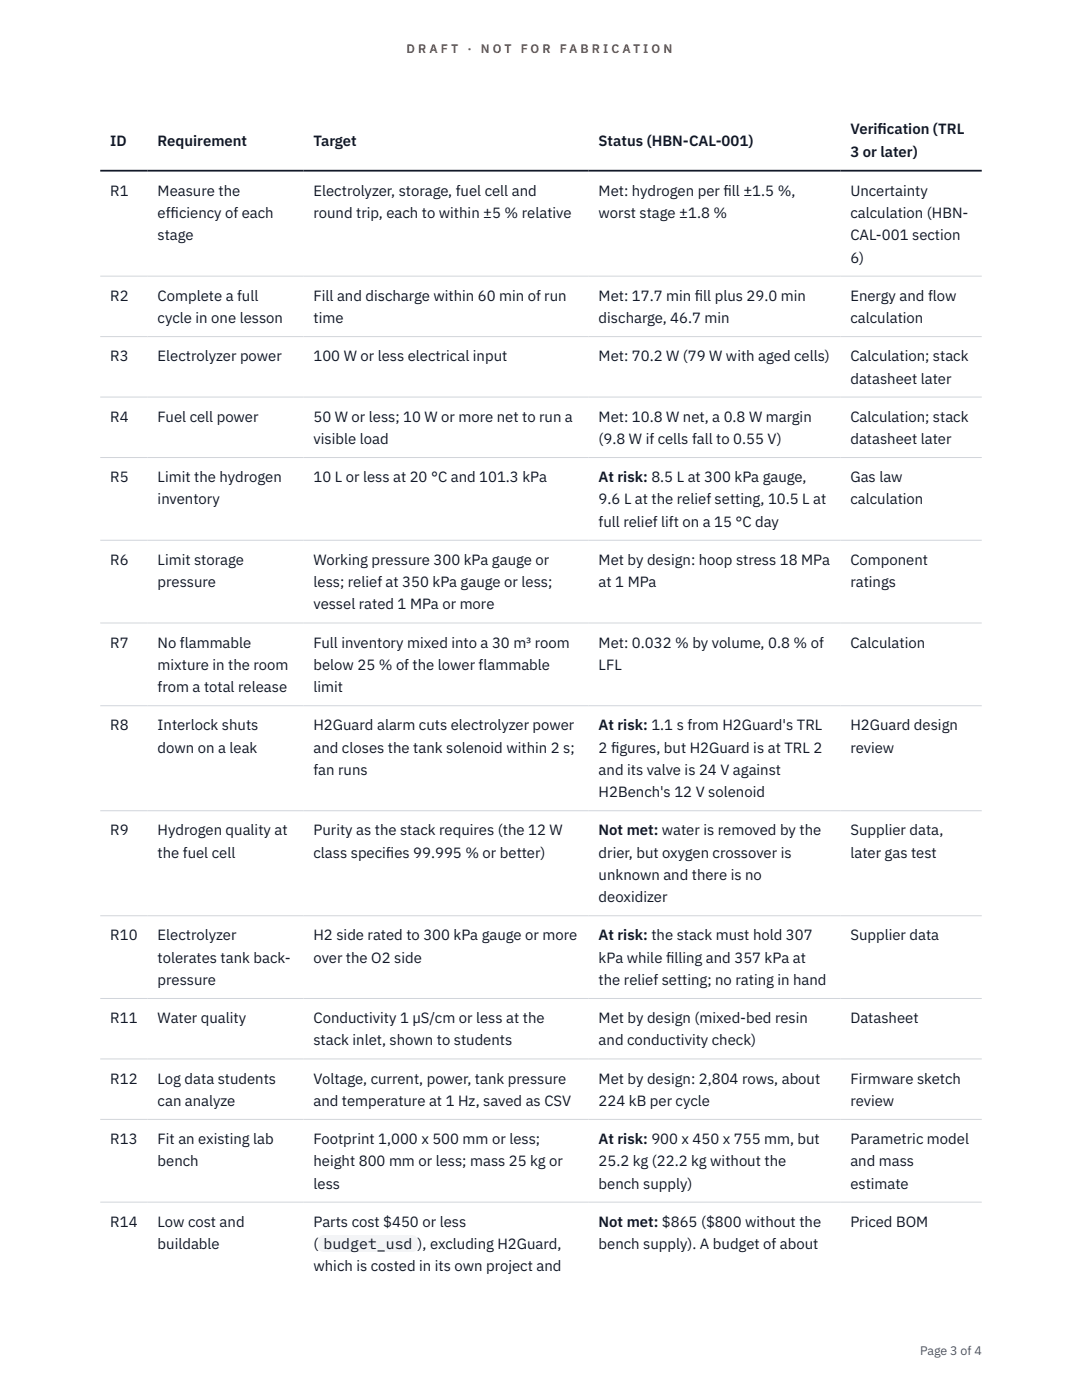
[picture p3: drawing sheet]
<svg xmlns="http://www.w3.org/2000/svg" width="216mm" height="279mm" viewBox="0 0 216 279" stroke-linecap="round" stroke-linejoin="round" font-family="sans-serif">
<defs><g id="words">
<g font-size="3" fill="#111827">
<text x="22" y="29.1">ID</text>
<text x="31.5" y="29.1">Requirement</text>
<text x="62.6" y="29.1">Target</text>
<text x="119.5" y="29.1">Status (HBN-CAL-001)</text>
<text x="169.7" y="26.8">Verif</text>
<text x="175.1" y="26.8">ication (TRL</text>
<text x="169.7" y="31.3">3 or later)</text>
<text x="22" y="39.1">R1</text>
<text x="31.5" y="39.1">Measure the</text>
<text x="62.6" y="39.1">Electrolyzer, storage, fuel cell and</text>
<text x="119.5" y="39.1">Met: hydrogen per f</text>
<text x="144.4" y="39.1">ill ±1.5 %,</text>
<text x="169.7" y="39.1">Uncertainty</text>
<text x="31.5" y="43.5">eff</text>
<text x="31.5" y="48">stage</text>
<text x="34" y="43.5">iciency of each</text>
<text x="62.6" y="43.5">round trip, each to within ±5 % relative</text>
<text x="119.5" y="43.5">worst stage ±1.8 %</text>
<text x="169.7" y="43.5">calculation (HBN-</text>
<text x="169.7" y="48">CAL-001 section</text>
<text x="169.7" y="52.4">6)</text>
<text x="22" y="60">R2</text>
<text x="31.5" y="60">Complete a full</text>
<text x="31.5" y="64.5">cycle in one lesson</text>
<text x="62.6" y="60">Fill and discharge within 60 min of run</text>
<text x="62.6" y="64.5">time</text>
<text x="119.5" y="60">Met: 17.7 min f</text>
<text x="119.5" y="64.5">discharge, 46.7 min</text>
<text x="138.6" y="60">ill plus 29.0 min</text>
<text x="169.7" y="60">Energy and flow</text>
<text x="169.7" y="64.5">calculation</text>
<text x="22" y="72.1">R3</text>
<text x="31.5" y="72.1">Electrolyzer power</text>
<text x="62.6" y="72.1">100 W or less electrical input</text>
<text x="119.5" y="72.1">Met: 70.2 W (79 W with aged cells)</text>
<text x="169.7" y="72.1">Calculation; stack</text>
<text x="169.7" y="76.5">datasheet later</text>
<text x="22" y="84.2">R4</text>
<text x="31.5" y="84.2">Fuel cell power</text>
<text x="62.6" y="84.2">50 W or less; 10 W or more net to run a</text>
<text x="62.6" y="88.6">visible load</text>
<text x="119.5" y="84.2">Met: 10.8 W net, a 0.8 W margin</text>
<text x="119.5" y="88.6">(9.8 W if cells fall to 0.55 V)</text>
<text x="169.7" y="84.2">Calculation; stack</text>
<text x="169.7" y="88.6">datasheet later</text>
<text x="22" y="96.2">R5</text>
<text x="31.5" y="96.2">Limit the hydrogen</text>
<text x="31.5" y="100.7">inventory</text>
<text x="62.6" y="96.2">10 L or less at 20 °C and 101.3 kPa</text>
<text x="119.5" y="96.2">At risk: 8.5 L at 300 kPa gauge,</text>
<text x="119.5" y="100.7">9.6 L at the relief setting, 10.5 L at</text>
<text x="169.7" y="96.2">Gas law</text>
<text x="169.7" y="100.7">calculation</text>
<text x="119.5" y="105.1">full relief lift on a 15 °C day</text>
<text x="22" y="112.7">R6</text>
<text x="31.5" y="112.7">Limit storage</text>
<text x="62.6" y="112.7">Working pressure 300 kPa gauge or</text>
<text x="119.5" y="112.7">Met by design: hoop stress 18 MPa</text>
<text x="169.7" y="112.7">Component</text>
<text x="31.5" y="117.2">pressure</text>
<text x="62.6" y="117.2">less; relief at 350 kPa gauge or less;</text>
<text x="119.5" y="117.2">at 1 MPa</text>
<text x="169.7" y="117.2">ratings</text>
<text x="62.6" y="121.6">vessel rated 1 MPa or more</text>
<text x="22" y="129.3">R7</text>
<text x="31.5" y="129.3">No flammable</text>
<text x="62.6" y="129.3">Full inventory mixed into a 30 m³ room</text>
<text x="119.5" y="129.3">Met: 0.032 % by volume, 0.8 % of</text>
<text x="169.7" y="129.3">Calculation</text>
<text x="31.5" y="133.7">mixture in the room</text>
<text x="62.6" y="133.7">below 25 % of the lower flammable</text>
<text x="119.5" y="133.7">LFL</text>
<text x="31.5" y="138.1">from a total release</text>
<text x="62.6" y="138.1">limit</text>
<text x="22" y="145.8">R8</text>
<text x="31.5" y="145.8">Interlock shuts</text>
<text x="62.6" y="145.8">H2Guard alarm cuts electrolyzer power</text>
<text x="119.5" y="145.8">At risk: 1.1 s from H2Guard's TRL</text>
<text x="169.7" y="145.8">H2Guard design</text>
<text x="31.5" y="150.2">down on a leak</text>
<text x="62.6" y="150.2">and closes the tank solenoid within 2 s;</text>
<text x="62.6" y="154.7">fan runs</text>
<text x="119.5" y="150.2">2 f</text>
<text x="119.5" y="154.7">and its valve is 24 V against</text>
<text x="121.9" y="150.2">igures, but H2Guard is at TRL 2</text>
<text x="169.7" y="150.2">review</text>
<text x="119.5" y="159.1">H2Bench's 12 V solenoid</text>
<text x="22" y="166.7">R9</text>
<text x="31.5" y="166.7">Hydrogen quality at</text>
<text x="62.6" y="166.7">Purity as the stack requires (the 12 W</text>
<text x="119.5" y="166.7">Not met: water is removed by the</text>
<text x="169.7" y="166.7">Supplier data,</text>
<text x="31.5" y="171.2">the fuel cell</text>
<text x="62.6" y="171.2">class specif</text>
<text x="77" y="171.2">ies 99.995 % or better)</text>
<text x="119.5" y="171.2">drier, but oxygen crossover is</text>
<text x="169.7" y="171.2">later gas test</text>
<text x="119.5" y="175.6">unknown and there is no</text>
<text x="119.5" y="180.1">deoxidizer</text>
<text x="22" y="187.7">R10</text>
<text x="31.5" y="187.7">Electrolyzer</text>
<text x="62.6" y="187.7">H2 side rated to 300 kPa gauge or more</text>
<text x="119.5" y="187.7">At risk: the stack must hold 307</text>
<text x="169.7" y="187.7">Supplier data</text>
<text x="31.5" y="192.1">tolerates tank back-</text>
<text x="31.5" y="196.6">pressure</text>
<text x="62.6" y="192.1">over the O2 side</text>
<text x="119.5" y="192.1">kPa while f</text>
<text x="119.5" y="196.6">the relief setting; no rating in hand</text>
<text x="132.9" y="192.1">illing and 357 kPa at</text>
<text x="22" y="204.2">R11</text>
<text x="31.5" y="204.2">Water quality</text>
<text x="62.6" y="204.2">Conductivity 1 µS/cm or less at the</text>
<text x="62.6" y="208.6">stack inlet, shown to students</text>
<text x="119.5" y="204.2">Met by design (mixed-bed resin</text>
<text x="119.5" y="208.6">and conductivity check)</text>
<text x="169.7" y="204.2">Datasheet</text>
<text x="22" y="216.3">R12</text>
<text x="31.5" y="216.3">Log data students</text>
<text x="31.5" y="220.7">can analyze</text>
<text x="62.6" y="216.3">Voltage, current, power, tank pressure</text>
<text x="62.6" y="220.7">and temperature at 1 Hz, saved as CSV</text>
<text x="119.5" y="216.3">Met by design: 2,804 rows, about</text>
<text x="119.5" y="220.7">224 kB per cycle</text>
<text x="169.7" y="216.3">Firmware sketch</text>
<text x="169.7" y="220.7">review</text>
<text x="22" y="228.3">R13</text>
<text x="31.5" y="228.3">Fit an existing lab</text>
<text x="31.5" y="232.8">bench</text>
<text x="62.6" y="228.3">Footprint 1,000 x 500 mm or less;</text>
<text x="62.6" y="232.8">height 800 mm or less; mass 25 kg or</text>
<text x="119.5" y="228.3">At risk: 900 x 450 x 755 mm, but</text>
<text x="119.5" y="232.8">25.2 kg (22.2 kg without the</text>
<text x="169.7" y="228.3">Parametric model</text>
<text x="169.7" y="232.8">and mass</text>
<text x="62.6" y="237.2">less</text>
<text x="119.5" y="237.2">bench supply)</text>
<text x="169.7" y="237.2">estimate</text>
<text x="22" y="244.8">R14</text>
<text x="31.5" y="244.8">Low cost and</text>
<text x="62.6" y="244.8">Parts cost $450 or less</text>
<text x="119.5" y="244.8">Not met: $865 ($800 without the</text>
<text x="169.7" y="244.8">Priced BOM</text>
<text x="31.5" y="249.3">buildable</text>
<text x="62.6" y="249.3">(</text>
<text x="64.5" y="249.3">budget_usd ), excluding H2Guard,</text>
<text x="119.5" y="249.3">bench supply). A budget of about</text>
<text x="62.6" y="253.7">which is costed in its own project and</text>
</g>
<g font-size="2.5" fill="#b45309">
<text x="81.1" y="10.5">D R A F T</text>
<text x="93.3" y="10.5">·</text>
<text x="95.9" y="10.5">N O T</text>
<text x="103.9" y="10.5">F O R</text>
<text x="111.7" y="10.5">F A B R I C A T I O N</text>
</g>
<text font-size="2.5" fill="#4b5563" x="183.6" y="270.3">Page 3 of 4</text>
</g></defs>
<g fill="none" stroke="#d1d5db" stroke-width=".2">
<path d="M20 55.1h175.9M20 67.2h175.9M20 79.2h175.9M20 91.3h175.9M20 107.8h175.9M20 124.3h175.9M20 140.8h175.9M20 161.8h175.9M20 182.8h175.9M20 199.3h175.9M20 211.3h175.9M20 223.4h175.9"/>
<path d="M20 239.9h175.9"/>
</g>
<path d="M20 34.1h175.9" fill="none" stroke="#111827" stroke-width=".35"/>
<path d="M63.5 246.5h19.8v3.3h-19.8z" fill="#f3f4f6"/>
<use href="#words"/>
</svg>
